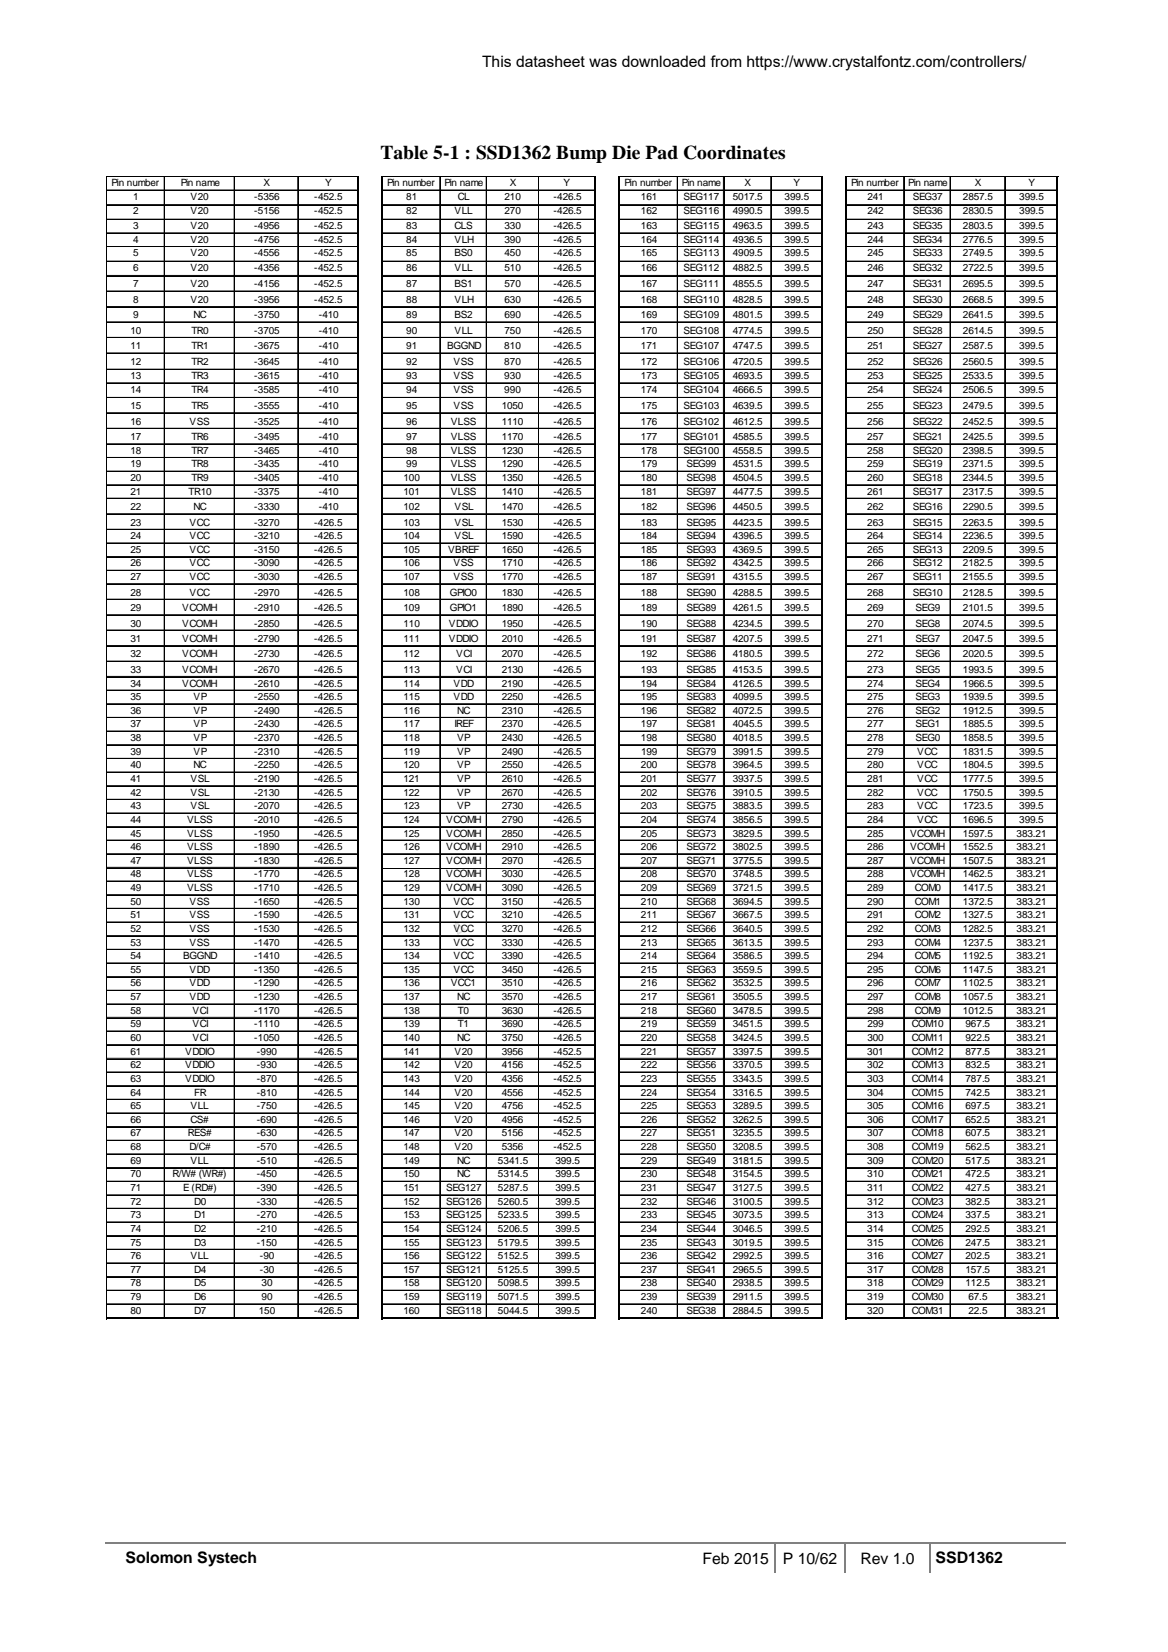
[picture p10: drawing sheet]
<svg xmlns="http://www.w3.org/2000/svg" width="210mm" height="297mm" viewBox="0 0 210 297" stroke-linecap="round" stroke-linejoin="round" font-family="sans-serif">
<defs><g id="words">
<text font-size="3.5" x="68.4" y="28.7">Table 5-1 : SSD1362 Bump Die Pad Coordinates</text>
<g font-size="2.8">
<text x="86.6" y="12.1">This datasheet was downloaded from https://www.crystalfontz.com/controllers/</text>
<text x="22.6" y="281.1">Solomon Systech</text>
<text x="126.2" y="281.1">Feb 2015</text>
<text x="140.7" y="281.1">P 10/62</text>
<text x="154.6" y="281.1">Rev 1.0</text>
<text x="168.1" y="281.1">SSD1362</text>
</g>
<g font-size="1.8">
<text x="20" y="33.4">Pin number</text>
<text x="24" y="36">1</text>
<text x="32.5" y="33.4">Pin name</text>
<text x="34.2" y="36">V20</text>
<text x="45.7" y="36">-5356</text>
<text x="47.3" y="33.4">X</text>
<text x="56.5" y="36">-452.5</text>
<text x="58.5" y="33.4">Y</text>
<text x="69.6" y="33.4">Pin number</text>
<text x="73" y="36">81</text>
<text x="79.9" y="33.4">Pin name</text>
<text x="82.3" y="36">CL</text>
<text x="90.6" y="36">210</text>
<text x="91.7" y="33.4">X</text>
<text x="99.5" y="36">-426.5</text>
<text x="101.3" y="33.4">Y</text>
<text x="112.2" y="33.4">Pin number</text>
<text x="115.2" y="36">161</text>
<text x="122.5" y="33.4">Pin name</text>
<text x="122.9" y="36">SEG117</text>
<text x="131.7" y="36">5017.5</text>
<text x="133.8" y="33.4">X</text>
<text x="141" y="36">399.5</text>
<text x="142.6" y="33.4">Y</text>
<text x="153" y="33.4">Pin number</text>
<text x="155.9" y="36">241</text>
<text x="163.2" y="33.4">Pin name</text>
<text x="164" y="36">SEG37</text>
<text x="173.1" y="36">2857.5</text>
<text x="175.2" y="33.4">X</text>
<text x="183.2" y="36">399.5</text>
<text x="184.8" y="33.4">Y</text>
<text x="24" y="38.6">2</text>
<text x="24" y="41.2">3</text>
<text x="34.2" y="38.6">V20</text>
<text x="34.2" y="41.2">V20</text>
<text x="45.7" y="38.6">-5156</text>
<text x="45.7" y="41.2">-4956</text>
<text x="56.5" y="38.6">-452.5</text>
<text x="56.5" y="41.2">-452.5</text>
<text x="73" y="38.6">82</text>
<text x="73" y="41.2">83</text>
<text x="81.7" y="38.6">VLL</text>
<text x="81.7" y="41.2">CLS</text>
<text x="90.6" y="38.6">270</text>
<text x="90.6" y="41.2">330</text>
<text x="99.5" y="38.6">-426.5</text>
<text x="99.5" y="41.2">-426.5</text>
<text x="115.2" y="38.6">162</text>
<text x="115.2" y="41.2">163</text>
<text x="122.9" y="38.6">SEG116</text>
<text x="122.9" y="41.2">SEG115</text>
<text x="131.7" y="38.6">4990.5</text>
<text x="131.7" y="41.2">4963.5</text>
<text x="141" y="38.6">399.5</text>
<text x="141" y="41.2">399.5</text>
<text x="155.9" y="38.6">242</text>
<text x="155.9" y="41.2">243</text>
<text x="164" y="38.6">SEG36</text>
<text x="164" y="41.2">SEG35</text>
<text x="173.1" y="38.6">2830.5</text>
<text x="173.1" y="41.2">2803.5</text>
<text x="183.2" y="38.6">399.5</text>
<text x="183.2" y="41.2">399.5</text>
<text x="24" y="43.6">4</text>
<text x="24" y="46.1">5</text>
<text x="34.2" y="43.6">V20</text>
<text x="34.2" y="46.1">V20</text>
<text x="45.7" y="43.6">-4756</text>
<text x="45.7" y="46.1">-4556</text>
<text x="56.5" y="43.6">-452.5</text>
<text x="56.5" y="46.1">-452.5</text>
<text x="73" y="43.6">84</text>
<text x="73" y="46.1">85</text>
<text x="81.7" y="43.6">VLH</text>
<text x="81.7" y="46.1">BS0</text>
<text x="90.6" y="46.1">450</text>
<text x="90.6" y="43.6">390</text>
<text x="99.5" y="46.1">-426.5</text>
<text x="99.5" y="43.6">-426.5</text>
<text x="115.2" y="43.6">164</text>
<text x="115.2" y="46.1">165</text>
<text x="122.9" y="43.6">SEG114</text>
<text x="122.9" y="46.1">SEG113</text>
<text x="131.7" y="43.6">4936.5</text>
<text x="131.7" y="46.1">4909.5</text>
<text x="141" y="43.6">399.5</text>
<text x="141" y="46.1">399.5</text>
<text x="155.9" y="43.6">244</text>
<text x="155.9" y="46.1">245</text>
<text x="164" y="43.6">SEG34</text>
<text x="164" y="46.1">SEG33</text>
<text x="173.1" y="43.6">2776.5</text>
<text x="173.1" y="46.1">2749.5</text>
<text x="183.2" y="43.6">399.5</text>
<text x="183.2" y="46.1">399.5</text>
<text x="24" y="48.7">6</text>
<text x="24" y="51.6">7</text>
<text x="34.2" y="48.7">V20</text>
<text x="34.2" y="51.6">V20</text>
<text x="45.7" y="48.7">-4356</text>
<text x="45.7" y="51.6">-4156</text>
<text x="56.5" y="48.7">-452.5</text>
<text x="56.5" y="51.6">-452.5</text>
<text x="73" y="48.7">86</text>
<text x="73" y="51.6">87</text>
<text x="81.7" y="48.7">VLL</text>
<text x="81.7" y="51.6">BS1</text>
<text x="90.6" y="51.6">570</text>
<text x="90.6" y="48.7">510</text>
<text x="99.5" y="48.7">-426.5</text>
<text x="99.5" y="51.6">-426.5</text>
<text x="115.2" y="48.7">166</text>
<text x="115.2" y="51.6">167</text>
<text x="122.9" y="48.7">SEG112</text>
<text x="122.9" y="51.6">SEG111</text>
<text x="131.7" y="48.7">4882.5</text>
<text x="131.7" y="51.6">4855.5</text>
<text x="141" y="48.7">399.5</text>
<text x="141" y="51.6">399.5</text>
<text x="155.9" y="48.7">246</text>
<text x="155.9" y="51.6">247</text>
<text x="164" y="48.7">SEG32</text>
<text x="164" y="51.6">SEG31</text>
<text x="173.1" y="48.7">2722.5</text>
<text x="173.1" y="51.6">2695.5</text>
<text x="183.2" y="48.7">399.5</text>
<text x="183.2" y="51.6">399.5</text>
<text x="23.5" y="60">10</text>
<text x="24" y="54.4">8</text>
<text x="24" y="57.2">9</text>
<text x="34.2" y="54.4">V20</text>
<text x="34.4" y="60">TR0</text>
<text x="34.8" y="57.2">NC</text>
<text x="45.7" y="60">-3705</text>
<text x="45.7" y="57.2">-3750</text>
<text x="45.7" y="54.4">-3956</text>
<text x="56.5" y="54.4">-452.5</text>
<text x="57.3" y="60">-410</text>
<text x="57.3" y="57.2">-410</text>
<text x="73" y="60">90</text>
<text x="73" y="54.4">88</text>
<text x="73" y="57.2">89</text>
<text x="81.7" y="60">VLL</text>
<text x="81.7" y="54.4">VLH</text>
<text x="81.7" y="57.2">BS2</text>
<text x="90.6" y="60">750</text>
<text x="90.6" y="57.2">690</text>
<text x="90.6" y="54.4">630</text>
<text x="99.5" y="60">-426.5</text>
<text x="99.5" y="57.2">-426.5</text>
<text x="99.5" y="54.4">-426.5</text>
<text x="115.2" y="60">170</text>
<text x="115.2" y="54.4">168</text>
<text x="115.2" y="57.2">169</text>
<text x="122.9" y="60">SEG108</text>
<text x="122.9" y="54.4">SEG110</text>
<text x="122.9" y="57.2">SEG109</text>
<text x="131.7" y="60">4774.5</text>
<text x="131.7" y="54.4">4828.5</text>
<text x="131.7" y="57.2">4801.5</text>
<text x="141" y="60">399.5</text>
<text x="141" y="54.4">399.5</text>
<text x="141" y="57.2">399.5</text>
<text x="155.9" y="60">250</text>
<text x="155.9" y="54.4">248</text>
<text x="155.9" y="57.2">249</text>
<text x="164" y="60">SEG28</text>
<text x="164" y="54.4">SEG30</text>
<text x="164" y="57.2">SEG29</text>
<text x="173.1" y="60">2614.5</text>
<text x="173.1" y="57.2">2641.5</text>
<text x="173.1" y="54.4">2668.5</text>
<text x="183.2" y="60">399.5</text>
<text x="183.2" y="57.2">399.5</text>
<text x="183.2" y="54.4">399.5</text>
<text x="23.5" y="65.6">12</text>
<text x="23.5" y="62.8">11</text>
<text x="34.4" y="65.6">TR2</text>
<text x="34.4" y="62.8">TR1</text>
<text x="45.7" y="65.6">-3645</text>
<text x="45.7" y="62.8">-3675</text>
<text x="57.3" y="65.6">-410</text>
<text x="57.3" y="62.8">-410</text>
<text x="73" y="65.6">92</text>
<text x="73" y="62.8">91</text>
<text x="80.3" y="62.8">BGGND</text>
<text x="81.5" y="65.6">VSS</text>
<text x="90.6" y="65.6">870</text>
<text x="90.6" y="62.8">810</text>
<text x="99.5" y="65.6">-426.5</text>
<text x="99.5" y="62.8">-426.5</text>
<text x="115.2" y="65.6">172</text>
<text x="115.2" y="62.8">171</text>
<text x="122.8" y="65.6">SEG106</text>
<text x="122.9" y="62.8">SEG107</text>
<text x="131.7" y="65.6">4720.5</text>
<text x="131.7" y="62.8">4747.5</text>
<text x="141" y="65.6">399.5</text>
<text x="141" y="62.8">399.5</text>
<text x="155.9" y="65.6">252</text>
<text x="155.9" y="62.8">251</text>
<text x="164" y="65.6">SEG26</text>
<text x="164" y="62.8">SEG27</text>
<text x="173.1" y="65.6">2560.5</text>
<text x="173.1" y="62.8">2587.5</text>
<text x="183.2" y="65.6">399.5</text>
<text x="183.2" y="62.8">399.5</text>
<text x="23.5" y="70.6">14</text>
<text x="23.5" y="68.2">13</text>
<text x="34.4" y="70.6">TR4</text>
<text x="34.4" y="68.2">TR3</text>
<text x="45.7" y="70.6">-3585</text>
<text x="45.7" y="68.2">-3615</text>
<text x="57.3" y="70.6">-410</text>
<text x="57.3" y="68.2">-410</text>
<text x="73" y="70.6">94</text>
<text x="73" y="68.2">93</text>
<text x="81.5" y="70.6">VSS</text>
<text x="81.5" y="68.2">VSS</text>
<text x="90.6" y="70.6">990</text>
<text x="90.6" y="68.2">930</text>
<text x="99.5" y="70.6">-426.5</text>
<text x="99.5" y="68.2">-426.5</text>
<text x="115.2" y="70.6">174</text>
<text x="115.2" y="68.2">173</text>
<text x="122.8" y="70.6">SEG104</text>
<text x="122.8" y="68.2">SEG105</text>
<text x="131.7" y="70.6">4666.5</text>
<text x="131.7" y="68.2">4693.5</text>
<text x="141" y="70.6">399.5</text>
<text x="141" y="68.2">399.5</text>
<text x="155.9" y="70.6">254</text>
<text x="155.9" y="68.2">253</text>
<text x="164" y="70.6">SEG24</text>
<text x="164" y="68.2">SEG25</text>
<text x="173.1" y="70.6">2506.5</text>
<text x="173.1" y="68.2">2533.5</text>
<text x="183.2" y="70.6">399.5</text>
<text x="183.2" y="68.2">399.5</text>
<text x="23.5" y="76.4">16</text>
<text x="23.5" y="73.6">15</text>
<text x="34.1" y="76.4">VSS</text>
<text x="34.4" y="73.6">TR5</text>
<text x="45.7" y="76.4">-3525</text>
<text x="45.7" y="73.6">-3555</text>
<text x="57.3" y="76.4">-410</text>
<text x="57.3" y="73.6">-410</text>
<text x="73" y="76.4">96</text>
<text x="73" y="73.6">95</text>
<text x="81" y="76.4">VLSS</text>
<text x="81.5" y="73.6">VSS</text>
<text x="90.2" y="76.4">1110</text>
<text x="90.2" y="73.6">1050</text>
<text x="99.5" y="76.4">-426.5</text>
<text x="99.5" y="73.6">-426.5</text>
<text x="115.2" y="76.4">176</text>
<text x="115.2" y="73.6">175</text>
<text x="122.8" y="76.4">SEG102</text>
<text x="122.8" y="73.6">SEG103</text>
<text x="131.7" y="76.4">4612.5</text>
<text x="131.7" y="73.6">4639.5</text>
<text x="141" y="76.4">399.5</text>
<text x="141" y="73.6">399.5</text>
<text x="155.9" y="76.4">256</text>
<text x="155.9" y="73.6">255</text>
<text x="164" y="76.4">SEG22</text>
<text x="164" y="73.6">SEG23</text>
<text x="173.1" y="76.4">2452.5</text>
<text x="173.1" y="73.6">2479.5</text>
<text x="183.2" y="76.4">399.5</text>
<text x="183.2" y="73.6">399.5</text>
<text x="23.4" y="81.6">18</text>
<text x="23.4" y="79.1">17</text>
<text x="34.4" y="81.6">TR7</text>
<text x="34.4" y="79.1">TR6</text>
<text x="45.7" y="81.6">-3465</text>
<text x="45.7" y="79.1">-3495</text>
<text x="57.3" y="81.6">-410</text>
<text x="57.3" y="79.1">-410</text>
<text x="73" y="81.6">98</text>
<text x="73" y="79.1">97</text>
<text x="81" y="81.6">VLSS</text>
<text x="81" y="79.1">VLSS</text>
<text x="90.2" y="81.6">1230</text>
<text x="90.2" y="79.1">1170</text>
<text x="99.5" y="81.6">-426.5</text>
<text x="99.5" y="79.1">-426.5</text>
<text x="115.2" y="81.6">178</text>
<text x="115.2" y="79.1">177</text>
<text x="122.8" y="81.6">SEG100</text>
<text x="122.8" y="79.1">SEG101</text>
<text x="131.7" y="81.6">4558.5</text>
<text x="131.7" y="79.1">4585.5</text>
<text x="141" y="81.6">399.5</text>
<text x="141" y="79.1">399.5</text>
<text x="155.9" y="81.6">258</text>
<text x="155.9" y="79.1">257</text>
<text x="164" y="81.6">SEG20</text>
<text x="164" y="79.1">SEG21</text>
<text x="173.1" y="81.6">2398.5</text>
<text x="173.1" y="79.1">2425.5</text>
<text x="183.2" y="81.6">399.5</text>
<text x="183.2" y="79.1">399.5</text>
<text x="23.4" y="86.5">20</text>
<text x="23.4" y="88.9">21</text>
<text x="23.4" y="84">19</text>
<text x="33.9" y="88.9">TR10</text>
<text x="34.4" y="86.5">TR9</text>
<text x="34.4" y="84">TR8</text>
<text x="45.7" y="88.9">-3375</text>
<text x="45.7" y="86.5">-3405</text>
<text x="45.7" y="84">-3435</text>
<text x="57.3" y="88.9">-410</text>
<text x="57.3" y="86.5">-410</text>
<text x="57.3" y="84">-410</text>
<text x="72.5" y="86.5">100</text>
<text x="72.5" y="88.9">101</text>
<text x="73" y="84">99</text>
<text x="81" y="86.5">VLSS</text>
<text x="81" y="88.9">VLSS</text>
<text x="81" y="84">VLSS</text>
<text x="90.2" y="86.5">1350</text>
<text x="90.2" y="88.9">1410</text>
<text x="90.2" y="84">1290</text>
<text x="99.5" y="86.5">-426.5</text>
<text x="99.5" y="88.9">-426.5</text>
<text x="99.5" y="84">-426.5</text>
<text x="115.2" y="84">179</text>
<text x="115.2" y="86.5">180</text>
<text x="115.2" y="88.9">181</text>
<text x="123.4" y="84">SEG99</text>
<text x="123.4" y="86.5">SEG98</text>
<text x="123.4" y="88.9">SEG97</text>
<text x="131.7" y="84">4531.5</text>
<text x="131.7" y="86.5">4504.5</text>
<text x="131.7" y="88.9">4477.5</text>
<text x="141" y="84">399.5</text>
<text x="141" y="86.5">399.5</text>
<text x="141" y="88.9">399.5</text>
<text x="155.9" y="88.9">261</text>
<text x="155.9" y="84">259</text>
<text x="155.9" y="86.5">260</text>
<text x="164" y="88.9">SEG17</text>
<text x="164" y="84">SEG19</text>
<text x="164" y="86.5">SEG18</text>
<text x="173.1" y="88.9">2317.5</text>
<text x="173.1" y="84">2371.5</text>
<text x="173.1" y="86.5">2344.5</text>
<text x="183.2" y="88.9">399.5</text>
<text x="183.2" y="84">399.5</text>
<text x="183.2" y="86.5">399.5</text>
<text x="23.4" y="91.7">22</text>
<text x="23.4" y="94.5">23</text>
<text x="34.1" y="94.5">VCC</text>
<text x="34.8" y="91.7">NC</text>
<text x="45.7" y="94.5">-3270</text>
<text x="45.7" y="91.7">-3330</text>
<text x="56.5" y="94.5">-426.5</text>
<text x="57.3" y="91.7">-410</text>
<text x="72.5" y="91.7">102</text>
<text x="72.5" y="94.5">103</text>
<text x="81.7" y="91.7">VSL</text>
<text x="81.7" y="94.5">VSL</text>
<text x="90.2" y="91.7">1470</text>
<text x="90.2" y="94.5">1530</text>
<text x="99.5" y="91.7">-426.5</text>
<text x="99.5" y="94.5">-426.5</text>
<text x="115.2" y="91.7">182</text>
<text x="115.2" y="94.5">183</text>
<text x="123.4" y="91.7">SEG96</text>
<text x="123.4" y="94.5">SEG95</text>
<text x="131.7" y="91.7">4450.5</text>
<text x="131.7" y="94.5">4423.5</text>
<text x="141" y="91.7">399.5</text>
<text x="141" y="94.5">399.5</text>
<text x="155.9" y="94.5">263</text>
<text x="155.9" y="91.7">262</text>
<text x="164" y="94.5">SEG15</text>
<text x="164" y="91.7">SEG16</text>
<text x="173.1" y="94.5">2263.5</text>
<text x="173.1" y="91.7">2290.5</text>
<text x="183.2" y="94.5">399.5</text>
<text x="183.2" y="91.7">399.5</text>
<text x="23.4" y="101.9">26</text>
<text x="23.4" y="99.4">25</text>
<text x="23.4" y="96.9">24</text>
<text x="34.1" y="101.9">VCC</text>
<text x="34.1" y="99.4">VCC</text>
<text x="34.1" y="96.9">VCC</text>
<text x="45.7" y="101.9">-3090</text>
<text x="45.7" y="99.4">-3150</text>
<text x="45.7" y="96.9">-3210</text>
<text x="56.5" y="101.9">-426.5</text>
<text x="56.5" y="99.4">-426.5</text>
<text x="56.5" y="96.9">-426.5</text>
<text x="72.5" y="101.9">106</text>
<text x="72.5" y="99.4">105</text>
<text x="72.5" y="96.9">104</text>
<text x="80.5" y="99.4">VBREF</text>
<text x="81.5" y="101.9">VSS</text>
<text x="81.7" y="96.9">VSL</text>
<text x="90.2" y="99.4">1650</text>
<text x="90.2" y="101.9">1710</text>
<text x="90.2" y="96.9">1590</text>
<text x="99.5" y="96.9">-426.5</text>
<text x="99.5" y="99.4">-426.5</text>
<text x="99.5" y="101.9">-426.5</text>
<text x="115.2" y="99.4">185</text>
<text x="115.2" y="101.9">186</text>
<text x="115.2" y="96.9">184</text>
<text x="123.4" y="99.4">SEG93</text>
<text x="123.4" y="101.9">SEG92</text>
<text x="123.4" y="96.9">SEG94</text>
<text x="131.7" y="99.4">4369.5</text>
<text x="131.7" y="101.9">4342.5</text>
<text x="131.7" y="96.9">4396.5</text>
<text x="141" y="99.4">399.5</text>
<text x="141" y="101.9">399.5</text>
<text x="141" y="96.9">399.5</text>
<text x="155.9" y="101.9">266</text>
<text x="155.9" y="99.4">265</text>
<text x="155.9" y="96.9">264</text>
<text x="164" y="99.4">SEG13</text>
<text x="164" y="101.9">SEG12</text>
<text x="164" y="96.9">SEG14</text>
<text x="173.1" y="101.9">2182.5</text>
<text x="173.1" y="96.9">2236.5</text>
<text x="173.1" y="99.4">2209.5</text>
<text x="183.2" y="99.4">399.5</text>
<text x="183.2" y="101.9">399.5</text>
<text x="183.2" y="96.9">399.5</text>
<text x="23.4" y="107.1">28</text>
<text x="23.4" y="104.3">27</text>
<text x="34.1" y="107.1">VCC</text>
<text x="34.1" y="104.3">VCC</text>
<text x="45.7" y="107.1">-2970</text>
<text x="45.7" y="104.3">-3030</text>
<text x="56.5" y="107.1">-426.5</text>
<text x="56.5" y="104.3">-426.5</text>
<text x="72.5" y="107.1">108</text>
<text x="72.5" y="104.3">107</text>
<text x="80.9" y="107.1">GPIO0</text>
<text x="81.5" y="104.3">VSS</text>
<text x="90.2" y="107.1">1830</text>
<text x="90.2" y="104.3">1770</text>
<text x="99.5" y="107.1">-426.5</text>
<text x="99.5" y="104.3">-426.5</text>
<text x="115.2" y="107.1">188</text>
<text x="115.2" y="104.3">187</text>
<text x="123.4" y="104.3">SEG91</text>
<text x="123.4" y="107.1">SEG90</text>
<text x="131.7" y="107.1">4288.5</text>
<text x="131.7" y="104.3">4315.5</text>
<text x="141" y="107.1">399.5</text>
<text x="141" y="104.3">399.5</text>
<text x="155.9" y="104.3">267</text>
<text x="155.9" y="107.1">268</text>
<text x="164" y="104.3">SEG11</text>
<text x="164" y="107.1">SEG10</text>
<text x="173.1" y="104.3">2155.5</text>
<text x="173.1" y="107.1">2128.5</text>
<text x="183.2" y="104.3">399.5</text>
<text x="183.2" y="107.1">399.5</text>
<text x="23.4" y="109.9">29</text>
<text x="23.4" y="112.6">30</text>
<text x="32.8" y="109.9">VCOMH</text>
<text x="32.8" y="112.6">VCOMH</text>
<text x="45.7" y="109.9">-2910</text>
<text x="45.7" y="112.6">-2850</text>
<text x="56.5" y="109.9">-426.5</text>
<text x="56.5" y="112.6">-426.5</text>
<text x="72.5" y="109.9">109</text>
<text x="72.5" y="112.6">110</text>
<text x="80.7" y="112.6">VDDIO</text>
<text x="80.9" y="109.9">GPIO1</text>
<text x="90.2" y="112.6">1950</text>
<text x="90.2" y="109.9">1890</text>
<text x="99.5" y="109.9">-426.5</text>
<text x="99.5" y="112.6">-426.5</text>
<text x="115.2" y="112.6">190</text>
<text x="115.2" y="109.9">189</text>
<text x="123.4" y="112.6">SEG88</text>
<text x="123.4" y="109.9">SEG89</text>
<text x="131.7" y="112.6">4234.5</text>
<text x="131.7" y="109.9">4261.5</text>
<text x="141" y="112.6">399.5</text>
<text x="141" y="109.9">399.5</text>
<text x="155.9" y="112.6">270</text>
<text x="155.9" y="109.9">269</text>
<text x="164.5" y="112.6">SEG8</text>
<text x="164.5" y="109.9">SEG9</text>
<text x="173.1" y="112.6">2074.5</text>
<text x="173.1" y="109.9">2101.5</text>
<text x="183.2" y="112.6">399.5</text>
<text x="183.2" y="109.9">399.5</text>
<text x="23.4" y="118.2">32</text>
<text x="23.4" y="115.4">31</text>
<text x="32.8" y="118.2">VCOMH</text>
<text x="32.8" y="115.4">VCOMH</text>
<text x="45.7" y="118.2">-2730</text>
<text x="45.7" y="115.4">-2790</text>
<text x="56.5" y="118.2">-426.5</text>
<text x="56.5" y="115.4">-426.5</text>
<text x="72.5" y="118.2">112</text>
<text x="72.5" y="115.4">111</text>
<text x="80.7" y="115.4">VDDIO</text>
<text x="82" y="118.2">VCI</text>
<text x="90.2" y="118.2">2070</text>
<text x="90.2" y="115.4">2010</text>
<text x="99.5" y="118.2">-426.5</text>
<text x="99.5" y="115.4">-426.5</text>
<text x="115.2" y="115.4">191</text>
<text x="115.2" y="118.2">192</text>
<text x="123.4" y="115.4">SEG87</text>
<text x="123.4" y="118.2">SEG86</text>
<text x="131.7" y="115.4">4207.5</text>
<text x="131.7" y="118.2">4180.5</text>
<text x="141" y="115.4">399.5</text>
<text x="141" y="118.2">399.5</text>
<text x="155.9" y="115.4">271</text>
<text x="155.9" y="118.2">272</text>
<text x="164.5" y="115.4">SEG7</text>
<text x="164.5" y="118.2">SEG6</text>
<text x="173.1" y="115.4">2047.5</text>
<text x="173.1" y="118.2">2020.5</text>
<text x="183.2" y="115.4">399.5</text>
<text x="183.2" y="118.2">399.5</text>
<text x="23.4" y="121">33</text>
<text x="23.4" y="123.4">34</text>
<text x="23.4" y="125.9">35</text>
<text x="32.8" y="121">VCOMH</text>
<text x="32.8" y="123.4">VCOMH</text>
<text x="34.8" y="125.9">VP</text>
<text x="45.7" y="121">-2670</text>
<text x="45.7" y="123.4">-2610</text>
<text x="45.7" y="125.9">-2550</text>
<text x="56.5" y="121">-426.5</text>
<text x="56.5" y="123.4">-426.5</text>
<text x="56.5" y="125.9">-426.5</text>
<text x="72.5" y="121">113</text>
<text x="72.5" y="123.4">114</text>
<text x="72.5" y="125.9">115</text>
<text x="81.5" y="123.4">VDD</text>
<text x="81.5" y="125.9">VDD</text>
<text x="82" y="121">VCI</text>
<text x="90.2" y="121">2130</text>
<text x="90.2" y="123.4">2190</text>
<text x="90.2" y="125.9">2250</text>
<text x="99.5" y="121">-426.5</text>
<text x="99.5" y="123.4">-426.5</text>
<text x="99.5" y="125.9">-426.5</text>
<text x="115.2" y="121">193</text>
<text x="115.2" y="123.4">194</text>
<text x="115.2" y="125.9">195</text>
<text x="123.4" y="121">SEG85</text>
<text x="123.4" y="123.4">SEG84</text>
<text x="123.4" y="125.9">SEG83</text>
<text x="131.7" y="121">4153.5</text>
<text x="131.7" y="123.4">4126.5</text>
<text x="131.7" y="125.9">4099.5</text>
<text x="141" y="121">399.5</text>
<text x="141" y="123.4">399.5</text>
<text x="141" y="125.9">399.5</text>
<text x="155.9" y="121">273</text>
<text x="155.9" y="123.4">274</text>
<text x="155.9" y="125.9">275</text>
<text x="164.5" y="121">SEG5</text>
<text x="164.5" y="123.4">SEG4</text>
<text x="164.5" y="125.9">SEG3</text>
<text x="173.1" y="121">1993.5</text>
<text x="173.1" y="123.4">1966.5</text>
<text x="173.1" y="125.9">1939.5</text>
<text x="183.2" y="121">399.5</text>
<text x="183.2" y="123.4">399.5</text>
<text x="183.2" y="125.9">399.5</text>
<text x="23.4" y="128.4">36</text>
<text x="23.4" y="130.8">37</text>
<text x="34.8" y="128.4">VP</text>
<text x="34.8" y="130.8">VP</text>
<text x="45.7" y="128.4">-2490</text>
<text x="45.7" y="130.8">-2430</text>
<text x="56.5" y="128.4">-426.5</text>
<text x="56.5" y="130.8">-426.5</text>
<text x="72.5" y="128.4">116</text>
<text x="72.5" y="130.8">117</text>
<text x="81.7" y="130.8">IREF</text>
<text x="82.2" y="128.4">NC</text>
<text x="90.2" y="128.4">2310</text>
<text x="90.2" y="130.8">2370</text>
<text x="99.5" y="130.8">-426.5</text>
<text x="99.5" y="128.4">-426.5</text>
<text x="115.2" y="130.8">197</text>
<text x="115.2" y="128.4">196</text>
<text x="123.4" y="130.8">SEG81</text>
<text x="123.4" y="128.4">SEG82</text>
<text x="131.7" y="130.8">4045.5</text>
<text x="131.7" y="128.4">4072.5</text>
<text x="141" y="130.8">399.5</text>
<text x="141" y="128.4">399.5</text>
<text x="155.9" y="130.8">277</text>
<text x="155.9" y="128.4">276</text>
<text x="164.5" y="130.8">SEG1</text>
<text x="164.5" y="128.4">SEG2</text>
<text x="173.1" y="130.8">1885.5</text>
<text x="173.1" y="128.4">1912.5</text>
<text x="183.2" y="130.8">399.5</text>
<text x="183.2" y="128.4">399.5</text>
<text x="23.4" y="133.2">38</text>
<text x="23.4" y="135.7">39</text>
<text x="34.8" y="133.2">VP</text>
<text x="34.8" y="135.7">VP</text>
<text x="45.7" y="133.2">-2370</text>
<text x="45.7" y="135.7">-2310</text>
<text x="56.5" y="133.2">-426.5</text>
<text x="56.5" y="135.7">-426.5</text>
<text x="72.5" y="133.2">118</text>
<text x="72.5" y="135.7">119</text>
<text x="82.2" y="133.2">VP</text>
<text x="82.2" y="135.7">VP</text>
<text x="90.2" y="133.2">2430</text>
<text x="90.2" y="135.7">2490</text>
<text x="99.5" y="133.2">-426.5</text>
<text x="99.5" y="135.7">-426.5</text>
<text x="115.2" y="133.2">198</text>
<text x="115.2" y="135.8">199</text>
<text x="123.4" y="135.7">SEG79</text>
<text x="123.4" y="133.2">SEG80</text>
<text x="131.7" y="135.7">3991.5</text>
<text x="131.7" y="133.2">4018.5</text>
<text x="141" y="135.7">399.5</text>
<text x="141" y="133.2">399.5</text>
<text x="155.9" y="135.7">279</text>
<text x="155.9" y="133.2">278</text>
<text x="164.5" y="133.2">SEG0</text>
<text x="164.8" y="135.7">VCC</text>
<text x="173.1" y="135.7">1831.5</text>
<text x="173.1" y="133.2">1858.5</text>
<text x="183.2" y="135.7">399.5</text>
<text x="183.2" y="133.2">399.5</text>
<text x="23.4" y="138.1">40</text>
<text x="23.4" y="140.6">41</text>
<text x="23.4" y="143">42</text>
<text x="34.2" y="140.6">VSL</text>
<text x="34.2" y="143">VSL</text>
<text x="34.8" y="138.1">NC</text>
<text x="45.7" y="140.6">-2190</text>
<text x="45.7" y="143">-2130</text>
<text x="45.7" y="138.1">-2250</text>
<text x="56.5" y="140.6">-426.5</text>
<text x="56.5" y="143">-426.5</text>
<text x="56.5" y="138.1">-426.5</text>
<text x="72.5" y="138.1">120</text>
<text x="72.5" y="140.6">121</text>
<text x="72.5" y="143">122</text>
<text x="82.2" y="138.1">VP</text>
<text x="82.2" y="140.6">VP</text>
<text x="82.2" y="143">VP</text>
<text x="90.2" y="138.1">2550</text>
<text x="90.2" y="140.6">2610</text>
<text x="90.2" y="143">2670</text>
<text x="99.5" y="138.1">-426.5</text>
<text x="99.5" y="140.6">-426.5</text>
<text x="99.5" y="143">-426.5</text>
<text x="115.2" y="138.1">200</text>
<text x="115.2" y="140.6">201</text>
<text x="115.2" y="143">202</text>
<text x="123.4" y="138.1">SEG78</text>
<text x="123.4" y="140.6">SEG77</text>
<text x="123.4" y="143">SEG76</text>
<text x="131.7" y="138.1">3964.5</text>
<text x="131.7" y="140.6">3937.5</text>
<text x="131.7" y="143">3910.5</text>
<text x="141" y="138.1">399.5</text>
<text x="141" y="140.6">399.5</text>
<text x="141" y="143">399.5</text>
<text x="155.9" y="138.1">280</text>
<text x="155.9" y="140.6">281</text>
<text x="155.9" y="143">282</text>
<text x="164.8" y="138.1">VCC</text>
<text x="164.8" y="140.6">VCC</text>
<text x="164.8" y="143">VCC</text>
<text x="173.1" y="138.1">1804.5</text>
<text x="173.1" y="140.6">1777.5</text>
<text x="173.1" y="143">1750.5</text>
<text x="183.2" y="138.1">399.5</text>
<text x="183.2" y="140.6">399.5</text>
<text x="183.2" y="143">399.5</text>
<text x="23.4" y="145.5">43</text>
<text x="23.4" y="148">44</text>
<text x="33.6" y="148">VLSS</text>
<text x="34.2" y="145.5">VSL</text>
<text x="45.7" y="148">-2010</text>
<text x="45.7" y="145.5">-2070</text>
<text x="56.5" y="148">-426.5</text>
<text x="56.5" y="145.5">-426.5</text>
<text x="72.5" y="145.5">123</text>
<text x="72.5" y="148">124</text>
<text x="80.2" y="148">VCOMH</text>
<text x="82.2" y="145.5">VP</text>
<text x="90.2" y="148">2790</text>
<text x="90.2" y="145.5">2730</text>
<text x="99.5" y="148">-426.5</text>
<text x="99.5" y="145.5">-426.5</text>
<text x="115.2" y="145.5">203</text>
<text x="115.2" y="148">204</text>
<text x="123.4" y="145.5">SEG75</text>
<text x="123.4" y="148">SEG74</text>
<text x="131.7" y="145.5">3883.5</text>
<text x="131.7" y="148">3856.5</text>
<text x="141" y="145.5">399.5</text>
<text x="141" y="148">399.5</text>
<text x="155.9" y="145.5">283</text>
<text x="155.9" y="148">284</text>
<text x="164.8" y="148">VCC</text>
<text x="164.8" y="145.5">VCC</text>
<text x="173.1" y="148">1696.5</text>
<text x="173.1" y="145.5">1723.5</text>
<text x="183.2" y="148">399.5</text>
<text x="183.2" y="145.5">399.5</text>
<text x="23.4" y="150.4">45</text>
<text x="23.4" y="152.9">46</text>
<text x="23.4" y="155.3">47</text>
<text x="33.6" y="150.4">VLSS</text>
<text x="33.6" y="152.9">VLSS</text>
<text x="33.6" y="155.3">VLSS</text>
<text x="45.7" y="150.4">-1950</text>
<text x="45.7" y="152.9">-1890</text>
<text x="45.7" y="155.3">-1830</text>
<text x="56.5" y="150.4">-426.5</text>
<text x="56.5" y="152.9">-426.5</text>
<text x="56.5" y="155.3">-426.5</text>
<text x="72.5" y="150.4">125</text>
<text x="72.5" y="152.9">126</text>
<text x="72.5" y="155.3">127</text>
<text x="80.2" y="150.4">VCOMH</text>
<text x="80.2" y="152.9">VCOMH</text>
<text x="80.2" y="155.3">VCOMH</text>
<text x="90.2" y="150.4">2850</text>
<text x="90.2" y="152.9">2910</text>
<text x="90.2" y="155.3">2970</text>
<text x="99.5" y="150.4">-426.5</text>
<text x="99.5" y="152.9">-426.5</text>
<text x="99.5" y="155.3">-426.5</text>
<text x="115.2" y="150.4">205</text>
<text x="115.2" y="152.9">206</text>
<text x="115.2" y="155.3">207</text>
<text x="123.4" y="150.4">SEG73</text>
<text x="123.4" y="152.9">SEG72</text>
<text x="123.4" y="155.3">SEG71</text>
<text x="131.7" y="150.4">3829.5</text>
<text x="131.7" y="152.9">3802.5</text>
<text x="131.7" y="155.3">3775.5</text>
<text x="141" y="150.4">399.5</text>
<text x="141" y="152.9">399.5</text>
<text x="141" y="155.3">399.5</text>
<text x="155.9" y="150.4">285</text>
<text x="155.9" y="152.9">286</text>
<text x="155.9" y="155.3">287</text>
<text x="163.6" y="150.4">VCOMH</text>
<text x="163.6" y="152.9">VCOMH</text>
<text x="163.6" y="155.3">VCOMH</text>
<text x="173.1" y="150.4">1597.5</text>
<text x="173.1" y="152.9">1552.5</text>
<text x="173.1" y="155.3">1507.5</text>
<text x="182.7" y="150.4">383.21</text>
<text x="182.7" y="152.9">383.21</text>
<text x="182.7" y="155.3">383.21</text>
<text x="23.4" y="157.8">48</text>
<text x="23.4" y="160.2">49</text>
<text x="33.6" y="157.8">VLSS</text>
<text x="33.6" y="160.2">VLSS</text>
<text x="45.7" y="157.8">-1770</text>
<text x="45.7" y="160.2">-1710</text>
<text x="56.5" y="157.8">-426.5</text>
<text x="56.5" y="160.2">-426.5</text>
<text x="72.5" y="157.8">128</text>
<text x="72.5" y="160.2">129</text>
<text x="80.2" y="157.8">VCOMH</text>
<text x="80.2" y="160.2">VCOMH</text>
<text x="90.2" y="157.8">3030</text>
<text x="90.2" y="160.2">3090</text>
<text x="99.5" y="157.8">-426.5</text>
<text x="99.5" y="160.2">-426.5</text>
<text x="115.2" y="157.8">208</text>
<text x="115.2" y="160.2">209</text>
<text x="123.4" y="157.8">SEG70</text>
<text x="123.4" y="160.2">SEG69</text>
<text x="131.7" y="157.8">3748.5</text>
<text x="131.7" y="160.2">3721.5</text>
<text x="141" y="157.8">399.5</text>
<text x="141" y="160.2">399.5</text>
<text x="155.9" y="157.8">288</text>
<text x="155.9" y="160.2">289</text>
<text x="163.6" y="157.8">VCOMH</text>
<text x="164.4" y="160.2">COM0</text>
<text x="173.1" y="157.8">1462.5</text>
<text x="173.1" y="160.2">1417.5</text>
<text x="182.7" y="157.8">383.21</text>
<text x="182.7" y="160.2">383.21</text>
<text x="23.5" y="165.1">51</text>
<text x="23.5" y="167.6">52</text>
<text x="23.5" y="162.7">50</text>
<text x="34.1" y="165.1">VSS</text>
<text x="34.1" y="167.6">VSS</text>
<text x="34.1" y="162.7">VSS</text>
<text x="45.7" y="165.1">-1590</text>
<text x="45.7" y="167.6">-1530</text>
<text x="45.7" y="162.7">-1650</text>
<text x="56.5" y="165.1">-426.5</text>
<text x="56.5" y="167.6">-426.5</text>
<text x="56.5" y="162.7">-426.5</text>
<text x="72.5" y="165.1">131</text>
<text x="72.5" y="167.6">132</text>
<text x="72.5" y="162.7">130</text>
<text x="81.5" y="165.1">VCC</text>
<text x="81.5" y="167.6">VCC</text>
<text x="81.5" y="162.7">VCC</text>
<text x="90.2" y="165.1">3210</text>
<text x="90.2" y="167.6">3270</text>
<text x="90.2" y="162.7">3150</text>
<text x="99.5" y="165.1">-426.5</text>
<text x="99.5" y="167.6">-426.5</text>
<text x="99.5" y="162.7">-426.5</text>
<text x="115.2" y="165.1">211</text>
<text x="115.2" y="167.6">212</text>
<text x="115.2" y="162.7">210</text>
<text x="123.4" y="165.1">SEG67</text>
<text x="123.4" y="167.6">SEG66</text>
<text x="123.4" y="162.7">SEG68</text>
<text x="131.7" y="165.1">3667.5</text>
<text x="131.7" y="167.6">3640.5</text>
<text x="131.7" y="162.7">3694.5</text>
<text x="141" y="165.1">399.5</text>
<text x="141" y="167.6">399.5</text>
<text x="141" y="162.7">399.5</text>
<text x="155.9" y="162.7">290</text>
<text x="155.9" y="165.1">291</text>
<text x="155.9" y="167.6">292</text>
<text x="164.4" y="162.7">COM1</text>
<text x="164.4" y="165.1">COM2</text>
<text x="164.4" y="167.6">COM3</text>
<text x="173.1" y="162.7">1372.5</text>
<text x="173.1" y="165.1">1327.5</text>
<text x="173.1" y="167.6">1282.5</text>
<text x="182.7" y="162.7">383.21</text>
<text x="182.7" y="165.1">383.21</text>
<text x="182.7" y="167.6">383.21</text>
<text x="23.5" y="170">53</text>
<text x="23.5" y="172.5">54</text>
<text x="32.9" y="172.5">BGGND</text>
<text x="34.1" y="170">VSS</text>
<text x="45.7" y="170">-1470</text>
<text x="45.7" y="172.5">-1410</text>
<text x="56.5" y="170">-426.5</text>
<text x="56.5" y="172.5">-426.5</text>
<text x="72.5" y="170">133</text>
<text x="72.5" y="172.5">134</text>
<text x="81.5" y="170">VCC</text>
<text x="81.5" y="172.5">VCC</text>
<text x="90.2" y="170">3330</text>
<text x="90.2" y="172.5">3390</text>
<text x="99.5" y="170">-426.5</text>
<text x="99.5" y="172.5">-426.5</text>
<text x="115.2" y="170">213</text>
<text x="115.2" y="172.5">214</text>
<text x="123.4" y="170">SEG65</text>
<text x="123.4" y="172.5">SEG64</text>
<text x="131.7" y="170">3613.5</text>
<text x="131.7" y="172.5">3586.5</text>
<text x="141" y="170">399.5</text>
<text x="141" y="172.5">399.5</text>
<text x="155.9" y="170">293</text>
<text x="155.9" y="172.5">294</text>
<text x="164.4" y="170">COM4</text>
<text x="164.4" y="172.5">COM5</text>
<text x="173.1" y="170">1237.5</text>
<text x="173.1" y="172.5">1192.5</text>
<text x="182.7" y="170">383.21</text>
<text x="182.7" y="172.5">383.21</text>
<text x="23.5" y="174.9">55</text>
<text x="23.5" y="177.4">56</text>
<text x="23.5" y="179.8">57</text>
<text x="34.1" y="174.9">VDD</text>
<text x="34.1" y="177.4">VDD</text>
<text x="34.1" y="179.8">VDD</text>
<text x="45.7" y="174.9">-1350</text>
<text x="45.7" y="177.4">-1290</text>
<text x="45.7" y="179.8">-1230</text>
<text x="56.5" y="174.9">-426.5</text>
<text x="56.5" y="177.4">-426.5</text>
<text x="56.5" y="179.8">-426.5</text>
<text x="72.5" y="174.9">135</text>
<text x="72.5" y="177.4">136</text>
<text x="72.5" y="179.8">137</text>
<text x="81" y="177.4">VCC1</text>
<text x="81.5" y="174.9">VCC</text>
<text x="82.2" y="179.8">NC</text>
<text x="90.2" y="177.4">3510</text>
<text x="90.2" y="174.9">3450</text>
<text x="90.2" y="179.8">3570</text>
<text x="99.5" y="174.9">-426.5</text>
<text x="99.5" y="179.8">-426.5</text>
<text x="99.5" y="177.4">-426.5</text>
<text x="115.2" y="174.9">215</text>
<text x="115.2" y="177.4">216</text>
<text x="115.2" y="179.8">217</text>
<text x="123.4" y="174.9">SEG63</text>
<text x="123.4" y="177.4">SEG62</text>
<text x="123.4" y="179.8">SEG61</text>
<text x="131.7" y="174.9">3559.5</text>
<text x="131.7" y="177.4">3532.5</text>
<text x="131.7" y="179.8">3505.5</text>
<text x="141" y="174.9">399.5</text>
<text x="141" y="177.4">399.5</text>
<text x="141" y="179.8">399.5</text>
<text x="155.9" y="174.9">295</text>
<text x="155.9" y="177.4">296</text>
<text x="155.9" y="179.8">297</text>
<text x="164.4" y="174.9">COM6</text>
<text x="164.4" y="177.4">COM7</text>
<text x="164.4" y="179.8">COM8</text>
<text x="173.1" y="174.9">1147.5</text>
<text x="173.1" y="177.4">1102.5</text>
<text x="173.1" y="179.8">1057.5</text>
<text x="182.7" y="174.9">383.21</text>
<text x="182.7" y="177.4">383.21</text>
<text x="182.7" y="179.8">383.21</text>
<text x="23.5" y="182.3">58</text>
<text x="23.5" y="184.7">59</text>
<text x="34.6" y="182.3">VCI</text>
<text x="34.6" y="184.7">VCI</text>
<text x="45.7" y="182.3">-1170</text>
<text x="45.7" y="184.7">-1110</text>
<text x="56.5" y="182.3">-426.5</text>
<text x="56.5" y="184.7">-426.5</text>
<text x="72.5" y="182.3">138</text>
<text x="72.5" y="184.7">139</text>
<text x="82.3" y="182.3">T0</text>
<text x="82.3" y="184.7">T1</text>
<text x="90.2" y="182.3">3630</text>
<text x="90.2" y="184.7">3690</text>
<text x="99.5" y="182.3">-426.5</text>
<text x="99.5" y="184.7">-426.5</text>
<text x="115.2" y="182.3">218</text>
<text x="115.2" y="184.7">219</text>
<text x="123.4" y="182.3">SEG60</text>
<text x="123.4" y="184.7">SEG59</text>
<text x="131.7" y="182.3">3478.5</text>
<text x="131.7" y="184.7">3451.5</text>
<text x="141" y="182.3">399.5</text>
<text x="141" y="184.7">399.5</text>
<text x="155.9" y="182.3">298</text>
<text x="155.9" y="184.7">299</text>
<text x="163.9" y="184.7">COM10</text>
<text x="164.4" y="182.3">COM9</text>
<text x="173.1" y="182.3">1012.5</text>
<text x="173.5" y="184.7">967.5</text>
<text x="182.7" y="182.3">383.21</text>
<text x="182.7" y="184.7">383.21</text>
<text x="23.5" y="187.2">60</text>
<text x="23.5" y="189.7">61</text>
<text x="33.3" y="189.7">VDDIO</text>
<text x="34.6" y="187.2">VCI</text>
<text x="45.7" y="187.2">-1050</text>
<text x="46.2" y="189.7">-990</text>
<text x="56.5" y="189.7">-426.5</text>
<text x="56.5" y="187.2">-426.5</text>
<text x="72.5" y="187.2">140</text>
<text x="72.5" y="189.7">141</text>
<text x="81.7" y="189.7">V20</text>
<text x="82.2" y="187.2">NC</text>
<text x="90.2" y="189.7">3956</text>
<text x="90.2" y="187.2">3750</text>
<text x="99.5" y="187.2">-426.5</text>
<text x="99.5" y="189.7">-452.5</text>
<text x="115.2" y="189.7">221</text>
<text x="115.2" y="187.2">220</text>
<text x="123.4" y="189.7">SEG57</text>
<text x="123.4" y="187.2">SEG58</text>
<text x="131.7" y="189.7">3397.5</text>
<text x="131.7" y="187.2">3424.5</text>
<text x="141" y="189.7">399.5</text>
<text x="141" y="187.2">399.5</text>
<text x="155.9" y="189.7">301</text>
<text x="155.9" y="187.2">300</text>
<text x="163.9" y="189.7">COM12</text>
<text x="163.9" y="187.2">COM11</text>
<text x="173.5" y="189.7">877.5</text>
<text x="173.5" y="187.2">922.5</text>
<text x="182.7" y="189.7">383.21</text>
<text x="182.7" y="187.2">383.21</text>
<text x="23.4" y="197">64</text>
<text x="23.4" y="194.6">63</text>
<text x="23.5" y="192.1">62</text>
<text x="33.3" y="194.6">VDDIO</text>
<text x="33.3" y="192.1">VDDIO</text>
<text x="34.9" y="197">FR</text>
<text x="46.2" y="194.6">-870</text>
<text x="46.2" y="197">-810</text>
<text x="46.2" y="192.1">-930</text>
<text x="56.5" y="194.6">-426.5</text>
<text x="56.5" y="197">-426.5</text>
<text x="56.5" y="192.1">-426.5</text>
<text x="72.5" y="197">144</text>
<text x="72.5" y="194.6">143</text>
<text x="72.5" y="192.1">142</text>
<text x="81.7" y="197">V20</text>
<text x="81.7" y="194.6">V20</text>
<text x="81.7" y="192.1">V20</text>
<text x="90.2" y="197">4556</text>
<text x="90.2" y="194.6">4356</text>
<text x="90.2" y="192.1">4156</text>
<text x="99.5" y="197">-452.5</text>
<text x="99.5" y="194.6">-452.5</text>
<text x="99.5" y="192.1">-452.5</text>
<text x="115.2" y="197">224</text>
<text x="115.2" y="194.6">223</text>
<text x="115.2" y="192.1">222</text>
<text x="123.4" y="197">SEG54</text>
<text x="123.4" y="194.6">SEG55</text>
<text x="123.4" y="192.1">SEG56</text>
<text x="131.7" y="197">3316.5</text>
<text x="131.7" y="194.6">3343.5</text>
<text x="131.7" y="192.1">3370.5</text>
<text x="141" y="197">399.5</text>
<text x="141" y="194.6">399.5</text>
<text x="141" y="192.1">399.5</text>
<text x="155.9" y="197">304</text>
<text x="155.9" y="194.6">303</text>
<text x="155.9" y="192.1">302</text>
<text x="163.9" y="197">COM15</text>
<text x="163.9" y="194.6">COM14</text>
<text x="163.9" y="192.1">COM13</text>
<text x="173.5" y="197">742.5</text>
<text x="173.5" y="194.6">787.5</text>
<text x="173.5" y="192.1">832.5</text>
<text x="182.7" y="197">383.21</text>
<text x="182.7" y="194.6">383.21</text>
<text x="182.7" y="192.1">383.21</text>
<text x="23.4" y="201.9">66</text>
<text x="23.4" y="199.4">65</text>
<text x="34.2" y="201.9">CS#</text>
<text x="34.2" y="199.4">VLL</text>
<text x="46.2" y="201.9">-690</text>
<text x="46.2" y="199.4">-750</text>
<text x="56.5" y="201.9">-426.5</text>
<text x="56.5" y="199.4">-426.5</text>
<text x="72.5" y="201.9">146</text>
<text x="72.5" y="199.4">145</text>
<text x="81.7" y="201.9">V20</text>
<text x="81.7" y="199.4">V20</text>
<text x="90.2" y="201.9">4956</text>
<text x="90.2" y="199.4">4756</text>
<text x="99.5" y="201.9">-452.5</text>
<text x="99.5" y="199.4">-452.5</text>
<text x="115.2" y="201.9">226</text>
<text x="115.2" y="199.4">225</text>
<text x="123.4" y="201.9">SEG52</text>
<text x="123.4" y="199.4">SEG53</text>
<text x="131.7" y="201.9">3262.5</text>
<text x="131.7" y="199.4">3289.5</text>
<text x="141" y="201.9">399.5</text>
<text x="141" y="199.4">399.5</text>
<text x="155.9" y="201.9">306</text>
<text x="155.9" y="199.4">305</text>
<text x="163.9" y="201.9">COM17</text>
<text x="163.9" y="199.4">COM16</text>
<text x="173.5" y="201.9">652.5</text>
<text x="173.5" y="199.4">697.5</text>
<text x="182.7" y="201.9">383.21</text>
<text x="182.7" y="199.4">383.21</text>
<text x="23.4" y="209.3">69</text>
<text x="23.4" y="206.8">68</text>
<text x="23.4" y="204.3">67</text>
<text x="33.8" y="204.3">RES#</text>
<text x="34.1" y="206.8">D/C#</text>
<text x="34.2" y="209.3">VLL</text>
<text x="46.2" y="209.3">-510</text>
<text x="46.2" y="206.8">-570</text>
<text x="46.2" y="204.3">-630</text>
<text x="56.5" y="209.3">-426.5</text>
<text x="56.5" y="206.8">-426.5</text>
<text x="56.5" y="204.3">-426.5</text>
<text x="72.5" y="209.3">149</text>
<text x="72.5" y="206.8">148</text>
<text x="72.5" y="204.3">147</text>
<text x="81.7" y="206.8">V20</text>
<text x="81.7" y="204.3">V20</text>
<text x="82.2" y="209.3">NC</text>
<text x="89.5" y="209.3">5341.5</text>
<text x="90.2" y="206.8">5356</text>
<text x="90.2" y="204.3">5156</text>
<text x="99.5" y="206.8">-452.5</text>
<text x="99.5" y="204.3">-452.5</text>
<text x="99.8" y="209.3">399.5</text>
<text x="115.2" y="206.8">228</text>
<text x="115.2" y="209.3">229</text>
<text x="115.2" y="204.3">227</text>
<text x="123.4" y="206.8">SEG50</text>
<text x="123.4" y="209.3">SEG49</text>
<text x="123.4" y="204.3">SEG51</text>
<text x="131.7" y="206.8">3208.5</text>
<text x="131.7" y="209.3">3181.5</text>
<text x="131.7" y="204.3">3235.5</text>
<text x="141" y="206.8">399.5</text>
<text x="141" y="209.3">399.5</text>
<text x="141" y="204.3">399.5</text>
<text x="155.9" y="206.8">308</text>
<text x="155.9" y="209.3">309</text>
<text x="155.9" y="204.3">307</text>
<text x="163.9" y="206.8">COM19</text>
<text x="163.9" y="209.3">COM20</text>
<text x="163.9" y="204.3">COM18</text>
<text x="173.5" y="206.8">562.5</text>
<text x="173.5" y="209.3">517.5</text>
<text x="173.5" y="204.3">607.5</text>
<text x="182.7" y="206.8">383.21</text>
<text x="182.7" y="204.3">383.21</text>
<text x="182.7" y="209.3">383.21</text>
<text x="23.4" y="211.7">70</text>
<text x="23.4" y="214.2">71</text>
<text x="31" y="211.7">R/W# (WR#)</text>
<text x="32.9" y="214.2">E (RD#)</text>
<text x="46.2" y="211.7">-450</text>
<text x="46.2" y="214.2">-390</text>
<text x="56.5" y="211.7">-426.5</text>
<text x="56.5" y="214.2">-426.5</text>
<text x="72.5" y="211.7">150</text>
<text x="72.5" y="214.2">151</text>
<text x="80.2" y="214.2">SEG127</text>
<text x="82.2" y="211.7">NC</text>
<text x="89.5" y="211.7">5314.5</text>
<text x="89.5" y="214.2">5287.5</text>
<text x="99.8" y="211.7">399.5</text>
<text x="99.8" y="214.2">399.5</text>
<text x="115.2" y="211.7">230</text>
<text x="115.2" y="214.2">231</text>
<text x="123.4" y="211.7">SEG48</text>
<text x="123.4" y="214.2">SEG47</text>
<text x="131.7" y="211.7">3154.5</text>
<text x="131.7" y="214.2">3127.5</text>
<text x="141" y="211.7">399.5</text>
<text x="141" y="214.2">399.5</text>
<text x="155.9" y="211.7">310</text>
<text x="155.9" y="214.2">311</text>
<text x="163.9" y="211.7">COM21</text>
<text x="163.9" y="214.2">COM22</text>
<text x="173.5" y="211.7">472.5</text>
<text x="173.5" y="214.2">427.5</text>
<text x="182.7" y="211.7">383.21</text>
<text x="182.7" y="214.2">383.21</text>
<text x="23.4" y="216.6">72</text>
<text x="23.4" y="219.1">73</text>
<text x="23.4" y="221.5">74</text>
<text x="34.9" y="216.6">D0</text>
<text x="34.9" y="219.1">D1</text>
<text x="34.9" y="221.5">D2</text>
<text x="46.2" y="216.6">-330</text>
<text x="46.2" y="219.1">-270</text>
<text x="46.2" y="221.5">-210</text>
<text x="56.5" y="216.6">-426.5</text>
<text x="56.5" y="219.1">-426.5</text>
<text x="56.5" y="221.5">-426.5</text>
<text x="72.5" y="219.1">153</text>
<text x="72.5" y="216.6">152</text>
<text x="72.5" y="221.5">154</text>
<text x="80.2" y="219.1">SEG125</text>
<text x="80.2" y="216.6">SEG126</text>
<text x="80.2" y="221.5">SEG124</text>
<text x="89.5" y="216.6">5260.5</text>
<text x="89.5" y="219.1">5233.5</text>
<text x="89.5" y="221.5">5206.5</text>
<text x="99.8" y="219.1">399.5</text>
<text x="99.8" y="216.6">399.5</text>
<text x="99.8" y="221.5">399.5</text>
<text x="115.2" y="216.6">232</text>
<text x="115.2" y="219.1">233</text>
<text x="115.2" y="221.5">234</text>
<text x="123.4" y="216.6">SEG46</text>
<text x="123.4" y="219.1">SEG45</text>
<text x="123.4" y="221.5">SEG44</text>
<text x="131.7" y="216.6">3100.5</text>
<text x="131.7" y="219.1">3073.5</text>
<text x="131.7" y="221.5">3046.5</text>
<text x="141" y="216.6">399.5</text>
<text x="141" y="219.1">399.5</text>
<text x="141" y="221.5">399.5</text>
<text x="155.9" y="216.6">312</text>
<text x="155.9" y="219.1">313</text>
<text x="155.9" y="221.5">314</text>
<text x="163.9" y="216.6">COM23</text>
<text x="163.9" y="219.1">COM24</text>
<text x="163.9" y="221.5">COM25</text>
<text x="173.5" y="216.6">382.5</text>
<text x="173.5" y="219.1">337.5</text>
<text x="173.5" y="221.5">292.5</text>
<text x="182.7" y="216.6">383.21</text>
<text x="182.7" y="219.1">383.21</text>
<text x="182.7" y="221.5">383.21</text>
<text x="23.4" y="224">75</text>
<text x="23.4" y="226.4">76</text>
<text x="34.2" y="226.4">VLL</text>
<text x="34.9" y="224">D3</text>
<text x="46.2" y="224">-150</text>
<text x="46.7" y="226.4">-90</text>
<text x="56.5" y="226.4">-426.5</text>
<text x="56.5" y="224">-426.5</text>
<text x="72.5" y="224">155</text>
<text x="72.5" y="226.4">156</text>
<text x="80.2" y="224">SEG123</text>
<text x="80.2" y="226.4">SEG122</text>
<text x="89.5" y="224">5179.5</text>
<text x="89.5" y="226.4">5152.5</text>
<text x="99.8" y="224">399.5</text>
<text x="99.8" y="226.4">399.5</text>
<text x="115.2" y="224">235</text>
<text x="115.2" y="226.4">236</text>
<text x="123.4" y="224">SEG43</text>
<text x="123.4" y="226.4">SEG42</text>
<text x="131.7" y="226.4">2992.5</text>
<text x="131.7" y="224">3019.5</text>
<text x="141" y="224">399.5</text>
<text x="141" y="226.4">399.5</text>
<text x="155.9" y="224">315</text>
<text x="155.9" y="226.4">316</text>
<text x="163.9" y="224">COM26</text>
<text x="163.9" y="226.4">COM27</text>
<text x="173.5" y="224">247.5</text>
<text x="173.5" y="226.4">202.5</text>
<text x="182.7" y="224">383.21</text>
<text x="182.7" y="226.4">383.21</text>
<text x="23.4" y="233.8">79</text>
<text x="23.4" y="231.3">78</text>
<text x="23.4" y="228.9">77</text>
<text x="34.9" y="233.8">D6</text>
<text x="34.9" y="231.3">D5</text>
<text x="34.9" y="228.9">D4</text>
<text x="46.7" y="228.9">-30</text>
<text x="47" y="233.8">90</text>
<text x="47" y="231.3">30</text>
<text x="56.5" y="233.8">-426.5</text>
<text x="56.5" y="231.3">-426.5</text>
<text x="56.5" y="228.9">-426.5</text>
<text x="72.5" y="233.8">159</text>
<text x="72.5" y="231.3">158</text>
<text x="72.5" y="228.9">157</text>
<text x="80.2" y="233.8">SEG119</text>
<text x="80.2" y="231.3">SEG120</text>
<text x="80.2" y="228.9">SEG121</text>
<text x="89.5" y="233.8">5071.5</text>
<text x="89.5" y="231.3">5098.5</text>
<text x="89.5" y="228.9">5125.5</text>
<text x="99.8" y="233.8">399.5</text>
<text x="99.8" y="231.3">399.5</text>
<text x="99.8" y="228.9">399.5</text>
<text x="115.2" y="233.8">239</text>
<text x="115.2" y="231.3">238</text>
<text x="115.2" y="228.9">237</text>
<text x="123.4" y="233.8">SEG39</text>
<text x="123.4" y="231.3">SEG40</text>
<text x="123.4" y="228.9">SEG41</text>
<text x="131.7" y="233.8">2911.5</text>
<text x="131.7" y="231.3">2938.5</text>
<text x="131.7" y="228.9">2965.5</text>
<text x="141" y="233.8">399.5</text>
<text x="141" y="231.3">399.5</text>
<text x="141" y="228.9">399.5</text>
<text x="155.9" y="233.8">319</text>
<text x="155.9" y="231.3">318</text>
<text x="155.9" y="228.9">317</text>
<text x="163.9" y="233.8">COM30</text>
<text x="163.9" y="231.3">COM29</text>
<text x="163.9" y="228.9">COM28</text>
<text x="173.5" y="231.3">112.5</text>
<text x="173.5" y="228.9">157.5</text>
<text x="174" y="233.8">67.5</text>
<text x="182.7" y="233.8">383.21</text>
<text x="182.7" y="231.3">383.21</text>
<text x="182.7" y="228.9">383.21</text>
<text x="23.4" y="236.2">80</text>
<text x="34.9" y="236.2">D7</text>
<text x="46.5" y="236.2">150</text>
<text x="56.5" y="236.2">-426.5</text>
<text x="72.5" y="236.2">160</text>
<text x="80.2" y="236.2">SEG118</text>
<text x="89.5" y="236.2">5044.5</text>
<text x="99.8" y="236.2">399.5</text>
<text x="115.2" y="236.2">240</text>
<text x="123.4" y="236.2">SEG38</text>
<text x="131.7" y="236.2">2884.5</text>
<text x="141" y="236.2">399.5</text>
<text x="155.9" y="236.2">320</text>
<text x="163.9" y="236.2">COM31</text>
<text x="174" y="236.2">22.5</text>
<text x="182.7" y="236.2">383.21</text>
</g>
</g></defs>
<path d="M81.8 165.7l1.7 1.5-1.2 .7z" fill="none" stroke="#ddd" stroke-width=".26"/>
<path d="M18.9 277.5h31" fill="none" stroke="#808080" stroke-width=".34"/>
<path d="M49.9 277.3h.3v.3h-.3z" fill="#808080"/>
<path d="M50.2 277.5h71.5" fill="none" stroke="#808080" stroke-width=".34"/>
<path d="M121.7 277.3h.3v.3h-.3z" fill="#808080"/>
<path d="M122 277.5h17" fill="none" stroke="#808080" stroke-width=".34"/>
<path d="M139 277.3h.4v.3h-.4z" fill="#808080"/>
<path d="M139.4 277.5h12.3" fill="none" stroke="#808080" stroke-width=".34"/>
<path d="M151.7 277.3h.4v.3h-.4z" fill="#808080"/>
<path d="M152.1 277.5h14.9" fill="none" stroke="#808080" stroke-width=".34"/>
<path d="M167 277.3h.3v.3h-.3z" fill="#808080"/>
<path d="M139.2 277.6v5.1M151.9 277.6v5.1M167.1 277.6v5.1M167.3 277.5h24.3" fill="none" stroke="#808080" stroke-width=".34"/>
<g fill="none" stroke="#000" stroke-width=".18">
<path d="M19.1 31.6v205.6M19.2 34.2h44.9M19.2 36.8h44.9M19.2 39.4h44.9M19.2 31.7h45.3M19.2 34.3h45M19.2 36.9h45M19.2 39.5h45M29.5 31.7v205.2M29.6 31.7v205.2M42.1 31.7v205.2M42.2 31.7v205.2"/>
<path d="M53.5 31.7v205.2M53.6 31.7v205.2M68.7 34.2h38.1M68.7 36.8h38.1M68.7 39.4h38.1M68.7 31.7h38.4M68.7 34.3h38.1M68.7 36.9h38.1M68.7 39.5h38.1M79 31.7v205.2M79.1 31.7v205.2M87.4 31.7v205.2"/>
<path d="M87.5 31.7v205.2M96.8 31.7v205.2M111.4 34.2h36.1M111.4 36.8h36.1M111.4 39.4h36.1M111.4 31.7h36.5M111.4 34.3h36.1M111.4 36.9h36.1M111.4 39.5h36.1M121.7 31.7v205.2M121.8 31.7v205.2M130 31.7v205.2"/>
<path d="M130.1 31.7v205.2M138.5 31.7v205.2M138.6 31.7v205.2M152.1 31.7h38.1M152.1 34.3h37.8M152.1 36.9h37.8M152.1 39.5h37.8M152.1 34.2h37.8M152.1 36.8h37.8M152.1 39.4h37.8M162.4 31.7v205.2M162.5 31.7v205.2"/>
<path d="M170.7 31.7v205.2M170.8 31.7v205.2M180.6 31.7v205.2M19.2 41.9h44.9M19.2 44.3h44.9M19.2 46.9h44.9M19.2 49.5h44.9M19.2 52.3h44.9M19.2 55.1h44.9M19.2 57.9h44.9M19.2 42h45M19.2 44.4h45"/>
<path d="M19.2 47h45M19.2 49.7h45M19.2 52.4h45M19.2 55.2h45M19.2 58h45M68.7 41.9h38.1M68.7 44.3h38.1M68.7 46.9h38.1M68.7 49.5h38.1M68.7 52.3h38.1M68.7 55.1h38.1M68.7 57.9h38.1"/>
<path d="M68.7 42h38.1M68.7 44.4h38.1M68.7 47h38.1M68.7 49.7h38.1M68.7 52.4h38.1M68.7 55.2h38.1M68.7 58h38.1M111.4 41.9h36.1M111.4 44.3h36.1M111.4 46.9h36.1M111.4 49.5h36.1M111.4 52.3h36.1"/>
<path d="M111.4 55.1h36.1M111.4 57.9h36.1M111.4 42h36.1M111.4 44.4h36.1M111.4 47h36.1M111.4 49.7h36.1M111.4 52.4h36.1M111.4 55.2h36.1M111.4 58h36.1M152.1 42h37.8M152.1 44.4h37.8M152.1 47h37.8"/>
<path d="M152.1 49.7h37.8M152.1 52.4h37.8M152.1 55.2h37.8M152.1 58h37.8M152.1 41.9h37.8M152.1 44.3h37.8M152.1 46.9h37.8M152.1 49.5h37.8M152.1 52.3h37.8M152.1 55.1h37.8M152.1 57.9h37.8M19.2 60.7h44.9"/>
<path d="M19.2 63.5h44.9M19.2 66.4h44.9M19.2 68.8h44.9M19.2 71.5h44.9M19.2 74.2h44.9M19.2 77h44.9M19.2 79.8h44.9M19.2 60.7h45M19.2 63.5h45M19.2 66.5h45M19.2 68.9h45M19.2 71.5h45"/>
<path d="M19.2 74.3h45M19.2 77.1h45M19.2 79.9h45M68.7 60.7h38.1M68.7 63.5h38.1M68.7 66.4h38.1M68.7 68.8h38.1M68.7 71.5h38.1M68.7 74.2h38.1M68.7 77h38.1M68.7 79.8h38.1M68.7 66.5h38.1"/>
<path d="M68.7 68.9h38.1M68.7 74.3h38.1M68.7 77.1h38.1M68.7 79.9h38.1M111.4 60.7h36.1M111.4 63.5h36.1M111.4 66.4h36.1M111.4 68.8h36.1M111.4 71.5h36.1M111.4 74.2h36.1M111.4 77h36.1M111.4 79.8h36.1"/>
<path d="M111.4 66.5h36.1M111.4 68.9h36.1M111.4 74.3h36.1M111.4 77.1h36.1M111.4 79.9h36.1M152.1 60.7h37.8M152.1 63.5h37.8M152.1 66.5h37.8M152.1 68.9h37.8M152.1 71.5h37.8M152.1 74.3h37.8M152.1 77.1h37.8"/>
<path d="M152.1 79.9h37.8M152.1 66.4h37.8M152.1 68.8h37.8M152.1 74.2h37.8M152.1 77h37.8M152.1 79.8h37.8M19.2 82.3h44.9M19.2 84.7h44.9M19.2 87.2h44.9M19.2 89.6h44.9M19.2 92.4h44.9M19.2 95.2h44.9"/>
<path d="M19.2 97.6h44.9M19.2 82.3h45M19.2 84.8h45M19.2 87.2h45M19.2 89.7h45M19.2 92.5h45M19.2 95.2h45M19.2 97.7h45M68.7 82.3h38.1M68.7 84.7h38.1M68.7 87.2h38.1M68.7 89.6h38.1"/>
<path d="M68.7 92.4h38.1M68.7 95.2h38.1M68.7 97.6h38.1M68.7 84.8h38.1M68.7 89.7h38.1M68.7 92.5h38.1M68.7 97.7h38.1M111.4 82.3h36.1M111.4 84.7h36.1M111.4 87.2h36.1M111.4 89.6h36.1M111.4 92.4h36.1"/>
<path d="M111.4 95.2h36.1M111.4 97.6h36.1M111.4 84.8h36.1M111.4 89.7h36.1M111.4 92.5h36.1M111.4 97.7h36.1M152.1 82.3h37.8M152.1 84.8h37.8M152.1 87.2h37.8M152.1 89.7h37.8M152.1 92.5h37.8M152.1 95.2h37.8"/>
<path d="M152.1 97.7h37.8M152.1 84.7h37.8M152.1 89.6h37.8M152.1 92.4h37.8M152.1 97.6h37.8M19.2 100.1h44.9M19.2 102.5h44.9M19.2 104.9h44.9M19.2 107.7h44.9M19.2 110.5h44.9M19.2 113.3h44.9M19.2 116.1h44.9"/>
<path d="M19.2 118.9h44.9M19.2 100.2h45M19.2 102.6h45M19.2 105.1h45M19.2 107.8h45M19.2 110.6h45M19.2 113.4h45M19.2 116.2h45M19.2 119h45M68.7 100.1h38.1M68.7 102.5h38.1M68.7 104.9h38.1"/>
<path d="M68.7 107.7h38.1M68.7 110.5h38.1M68.7 113.3h38.1M68.7 116.1h38.1M68.7 118.9h38.1M68.7 100.2h38.1M68.7 102.6h38.1M68.7 105.1h38.1M68.7 107.8h38.1M68.7 110.6h38.1M68.7 113.4h38.1M68.7 116.2h38.1"/>
<path d="M68.7 119h38.1M111.4 100.1h36.1M111.4 102.5h36.1M111.4 104.9h36.1M111.4 107.7h36.1M111.4 110.5h36.1M111.4 113.3h36.1M111.4 116.1h36.1M111.4 118.9h36.1M111.4 100.2h36.1M111.4 102.6h36.1M111.4 105.1h36.1"/>
<path d="M111.4 107.8h36.1M111.4 110.6h36.1M111.4 113.4h36.1M111.4 116.2h36.1M111.4 119h36.1M152.1 100.2h37.8M152.1 102.6h37.8M152.1 105.1h37.8M152.1 107.8h37.8M152.1 110.6h37.8M152.1 113.4h37.8M152.1 116.2h37.8"/>
<path d="M152.1 119h37.8M152.1 100.1h37.8M152.1 102.5h37.8M152.1 104.9h37.8M152.1 107.7h37.8M152.1 110.5h37.8M152.1 113.3h37.8M152.1 116.1h37.8M152.1 118.9h37.8M19.2 121.6h44.9M19.2 124.1h44.9M19.2 126.5h44.9"/>
<path d="M19.2 129h44.9M19.2 131.4h44.9M19.2 133.9h44.9M19.2 136.4h44.9M19.2 138.8h44.9M19.2 121.8h45M19.2 124.2h45M19.2 126.7h45M19.2 129.1h45M19.2 131.6h45M19.2 134h45M19.2 136.4h45"/>
<path d="M19.2 138.9h45M68.7 121.6h38.1M68.7 124.1h38.1M68.7 126.5h38.1M68.7 129h38.1M68.7 131.4h38.1M68.7 133.9h38.1M68.7 136.4h38.1M68.7 138.8h38.1M68.7 121.8h38.1M68.7 124.2h38.1M68.7 126.7h38.1"/>
<path d="M68.7 129.1h38.1M68.7 131.6h38.1M68.7 134h38.1M68.7 138.9h38.1M111.4 121.6h36.1M111.4 124.1h36.1M111.4 126.5h36.1M111.4 129h36.1M111.4 131.4h36.1M111.4 133.9h36.1M111.4 136.4h36.1M111.4 138.8h36.1"/>
<path d="M111.4 121.8h36.1M111.4 124.2h36.1M111.4 126.7h36.1M111.4 129.1h36.1M111.4 131.6h36.1M111.4 134h36.1M111.4 138.9h36.1M152.1 121.8h37.8M152.1 124.2h37.8M152.1 126.7h37.8M152.1 129.1h37.8M152.1 131.6h37.8"/>
<path d="M152.1 134h37.8M152.1 136.4h37.8M152.1 138.9h37.8M152.1 121.6h37.8M152.1 124.1h37.8M152.1 126.5h37.8M152.1 129h37.8M152.1 131.4h37.8M152.1 133.9h37.8M152.1 138.8h37.8M19.2 141.3h44.9M19.2 143.7h44.9"/>
<path d="M19.2 146.2h44.9M19.2 148.6h44.9M19.2 151h44.9M19.2 153.5h44.9M19.2 156h44.9M19.2 158.4h44.9M19.2 141.4h45M19.2 143.8h45M19.2 146.3h45M19.2 148.7h45M19.2 151.2h45M19.2 153.6h45"/>
<path d="M19.2 156.1h45M19.2 158.5h45M68.7 141.3h38.1M68.7 143.7h38.1M68.7 146.2h38.1M68.7 148.6h38.1M68.7 151h38.1M68.7 153.5h38.1M68.7 158.4h38.1M68.7 141.4h38.1M68.7 143.8h38.1M68.7 146.3h38.1"/>
<path d="M68.7 148.7h38.1M68.7 151.2h38.1M68.7 153.6h38.1M68.7 156.1h38.1M68.7 158.5h38.1M111.4 141.3h36.1M111.4 143.7h36.1M111.4 146.2h36.1M111.4 148.6h36.1M111.4 151h36.1M111.4 153.5h36.1M111.4 156h36.1"/>
<path d="M111.4 158.4h36.1M111.4 141.4h36.1M111.4 143.8h36.1M111.4 146.3h36.1M111.4 148.7h36.1M111.4 151.2h36.1M111.4 153.6h36.1M111.4 156.1h36.1M111.4 158.5h36.1M152.1 141.4h37.8M152.1 143.8h37.8M152.1 146.3h37.8"/>
<path d="M152.1 148.7h37.8M152.1 151.2h37.8M152.1 153.6h37.8M152.1 156.1h37.8M152.1 158.5h37.8M152.1 141.3h37.8M152.1 143.7h37.8M152.1 146.2h37.8M152.1 148.6h37.8M152.1 151h37.8M152.1 153.5h37.8M152.1 156h37.8"/>
<path d="M152.1 158.4h37.8M19.2 160.9h44.9M19.2 163.3h44.9M19.2 165.8h44.9M19.2 168.2h44.9M19.2 170.7h44.9M19.2 173.1h44.9M19.2 175.6h44.9M19.2 178.1h44.9M19.2 161h45M19.2 163.4h45M19.2 165.9h45"/>
<path d="M19.2 168.3h45M19.2 170.8h45M19.2 173.2h45M19.2 175.7h45M19.2 178.1h45M68.7 160.9h38.1M68.7 163.3h38.1M68.7 165.8h38.1M68.7 168.2h38.1M68.7 170.7h38.1M68.7 173.1h38.1M68.7 175.6h38.1"/>
<path d="M68.7 178.1h38.1M68.7 161h38.1M68.7 163.4h38.1M68.7 165.9h38.1M68.7 168.3h38.1M68.7 170.8h38.1M68.7 173.2h38.1M68.7 175.7h38.1M111.4 160.9h36.1M111.4 163.3h36.1M111.4 165.8h36.1M111.4 168.2h36.1"/>
<path d="M111.4 170.7h36.1M111.4 173.1h36.1M111.4 175.6h36.1M111.4 178.1h36.1M111.4 161h36.1M111.4 163.4h36.1M111.4 165.9h36.1M111.4 168.3h36.1M111.4 170.8h36.1M111.4 173.2h36.1M111.4 175.7h36.1M152.1 161h37.8"/>
<path d="M152.1 163.4h37.8M152.1 165.9h37.8M152.1 168.3h37.8M152.1 170.8h37.8M152.1 173.2h37.8M152.1 175.7h37.8M152.1 178.1h37.8M152.1 160.9h37.8M152.1 163.3h37.8M152.1 165.8h37.8M152.1 168.2h37.8M152.1 170.7h37.8"/>
<path d="M152.1 173.1h37.8M152.1 175.6h37.8M19.2 180.5h44.9M19.2 182.9h44.9M19.2 185.4h44.9M19.2 187.8h44.9M19.2 190.3h44.9M19.2 192.7h44.9M19.2 195.2h44.9M19.2 197.7h44.9M19.2 180.6h45M19.2 183h45"/>
<path d="M19.2 185.5h45M19.2 188h45M19.2 190.4h45M19.2 192.9h45M19.2 195.3h45M19.2 197.8h45M68.7 180.5h38.1M68.7 182.9h38.1M68.7 185.4h38.1M68.7 187.8h38.1M68.7 190.3h38.1M68.7 192.7h38.1"/>
<path d="M68.7 195.2h38.1M68.7 197.7h38.1M68.7 180.6h38.1M68.7 183h38.1M68.7 185.5h38.1M68.7 188h38.1M68.7 190.4h38.1M68.7 192.9h38.1M68.7 195.3h38.1M68.7 197.8h38.1M111.4 180.5h36.1M111.4 182.9h36.1"/>
<path d="M111.4 185.4h36.1M111.4 187.8h36.1M111.4 190.3h36.1M111.4 192.7h36.1M111.4 195.2h36.1M111.4 197.7h36.1M111.4 180.6h36.1M111.4 183h36.1M111.4 185.5h36.1M111.4 188h36.1M111.4 190.4h36.1M111.4 192.9h36.1"/>
<path d="M111.4 195.3h36.1M111.4 197.8h36.1M152.1 180.6h37.8M152.1 183h37.8M152.1 185.5h37.8M152.1 188h37.8M152.1 190.4h37.8M152.1 192.9h37.8M152.1 195.3h37.8M152.1 197.8h37.8M152.1 180.5h37.8M152.1 182.9h37.8"/>
<path d="M152.1 185.4h37.8M152.1 187.8h37.8M152.1 190.3h37.8M152.1 192.7h37.8M152.1 195.2h37.8M152.1 197.7h37.8M19.2 200.1h44.9M19.2 202.6h44.9M19.2 205h44.9M19.2 207.5h44.9M19.2 209.9h44.9M19.2 212.4h44.9"/>
<path d="M19.2 214.8h44.9M19.2 217.3h44.9M19.2 219.7h44.9M19.2 200.2h45M19.2 202.6h45M19.2 205.1h45M19.2 207.6h45M19.2 210h45M19.2 212.5h45M19.2 214.9h45M19.2 217.4h45M19.2 219.8h45"/>
<path d="M68.7 200.1h38.1M68.7 202.6h38.1M68.7 205h38.1M68.7 207.5h38.1M68.7 209.9h38.1M68.7 212.4h38.1M68.7 214.8h38.1M68.7 217.3h38.1M68.7 219.7h38.1M68.7 200.2h38.1M68.7 205.1h38.1M68.7 207.6h38.1"/>
<path d="M68.7 210h38.1M68.7 212.5h38.1M68.7 214.9h38.1M68.7 217.4h38.1M68.7 219.8h38.1M111.4 200.1h36.1M111.4 202.6h36.1M111.4 205h36.1M111.4 207.5h36.1M111.4 209.9h36.1M111.4 212.4h36.1M111.4 214.8h36.1"/>
<path d="M111.4 217.3h36.1M111.4 219.7h36.1M111.4 200.2h36.1M111.4 205.1h36.1M111.4 207.6h36.1M111.4 210h36.1M111.4 212.5h36.1M111.4 214.9h36.1M111.4 217.4h36.1M111.4 219.8h36.1M152.1 200.2h37.8M152.1 202.6h37.8"/>
<path d="M152.1 205.1h37.8M152.1 207.6h37.8M152.1 210h37.8M152.1 212.5h37.8M152.1 214.9h37.8M152.1 217.4h37.8M152.1 219.8h37.8M152.1 200.1h37.8M152.1 205h37.8M152.1 207.5h37.8M152.1 209.9h37.8M152.1 212.4h37.8"/>
<path d="M152.1 214.8h37.8M152.1 217.3h37.8M152.1 219.7h37.8M19.2 222.2h44.9M19.2 224.6h44.9M19.2 227.1h44.9M19.2 229.5h44.9M19.2 232h44.9M19.2 234.4h44.9M19.2 222.3h45M19.2 224.7h45M19.2 227.2h45"/>
<path d="M19.2 229.6h45M19.2 232.1h45M19.2 234.5h45M68.7 222.2h38.1M68.7 224.6h38.1M68.7 227.1h38.1M68.7 229.5h38.1M68.7 232h38.1M68.7 234.4h38.1M68.7 222.3h38.1M68.7 224.7h38.1M68.7 227.2h38.1"/>
<path d="M68.7 229.6h38.1M68.7 232.1h38.1M68.7 234.5h38.1M111.4 222.2h36.1M111.4 224.6h36.1M111.4 227.1h36.1M111.4 229.5h36.1M111.4 232h36.1M111.4 234.4h36.1M111.4 222.3h36.1M111.4 224.7h36.1M111.4 227.2h36.1"/>
<path d="M111.4 229.6h36.1M111.4 232.1h36.1M111.4 234.5h36.1M152.1 222.3h37.8M152.1 224.7h37.8M152.1 227.2h37.8M152.1 229.6h37.8M152.1 232.1h37.8M152.1 234.5h37.8M152.1 222.2h37.8M152.1 224.6h37.8M152.1 227.1h37.8"/>
<path d="M152.1 229.5h37.8M152.1 232h37.8M152.1 234.4h37.8"/>
</g>
<path d="M64.3 31.7v205.5M68.6 31.6v205.6M111.3 31.6v205.6M147.7 31.7v205.5M190 31.7v205.5M19.2 237.1h45.3M68.7 237.1h38.4M111.4 237.1h36.5M152.1 237.1h38.1" fill="none" stroke="#000" stroke-width=".34"/>
<path d="M107 31.7v205.5M152 31.6v205.6" fill="none" stroke="#000" stroke-width=".3"/>
<use href="#words"/>
</svg>
